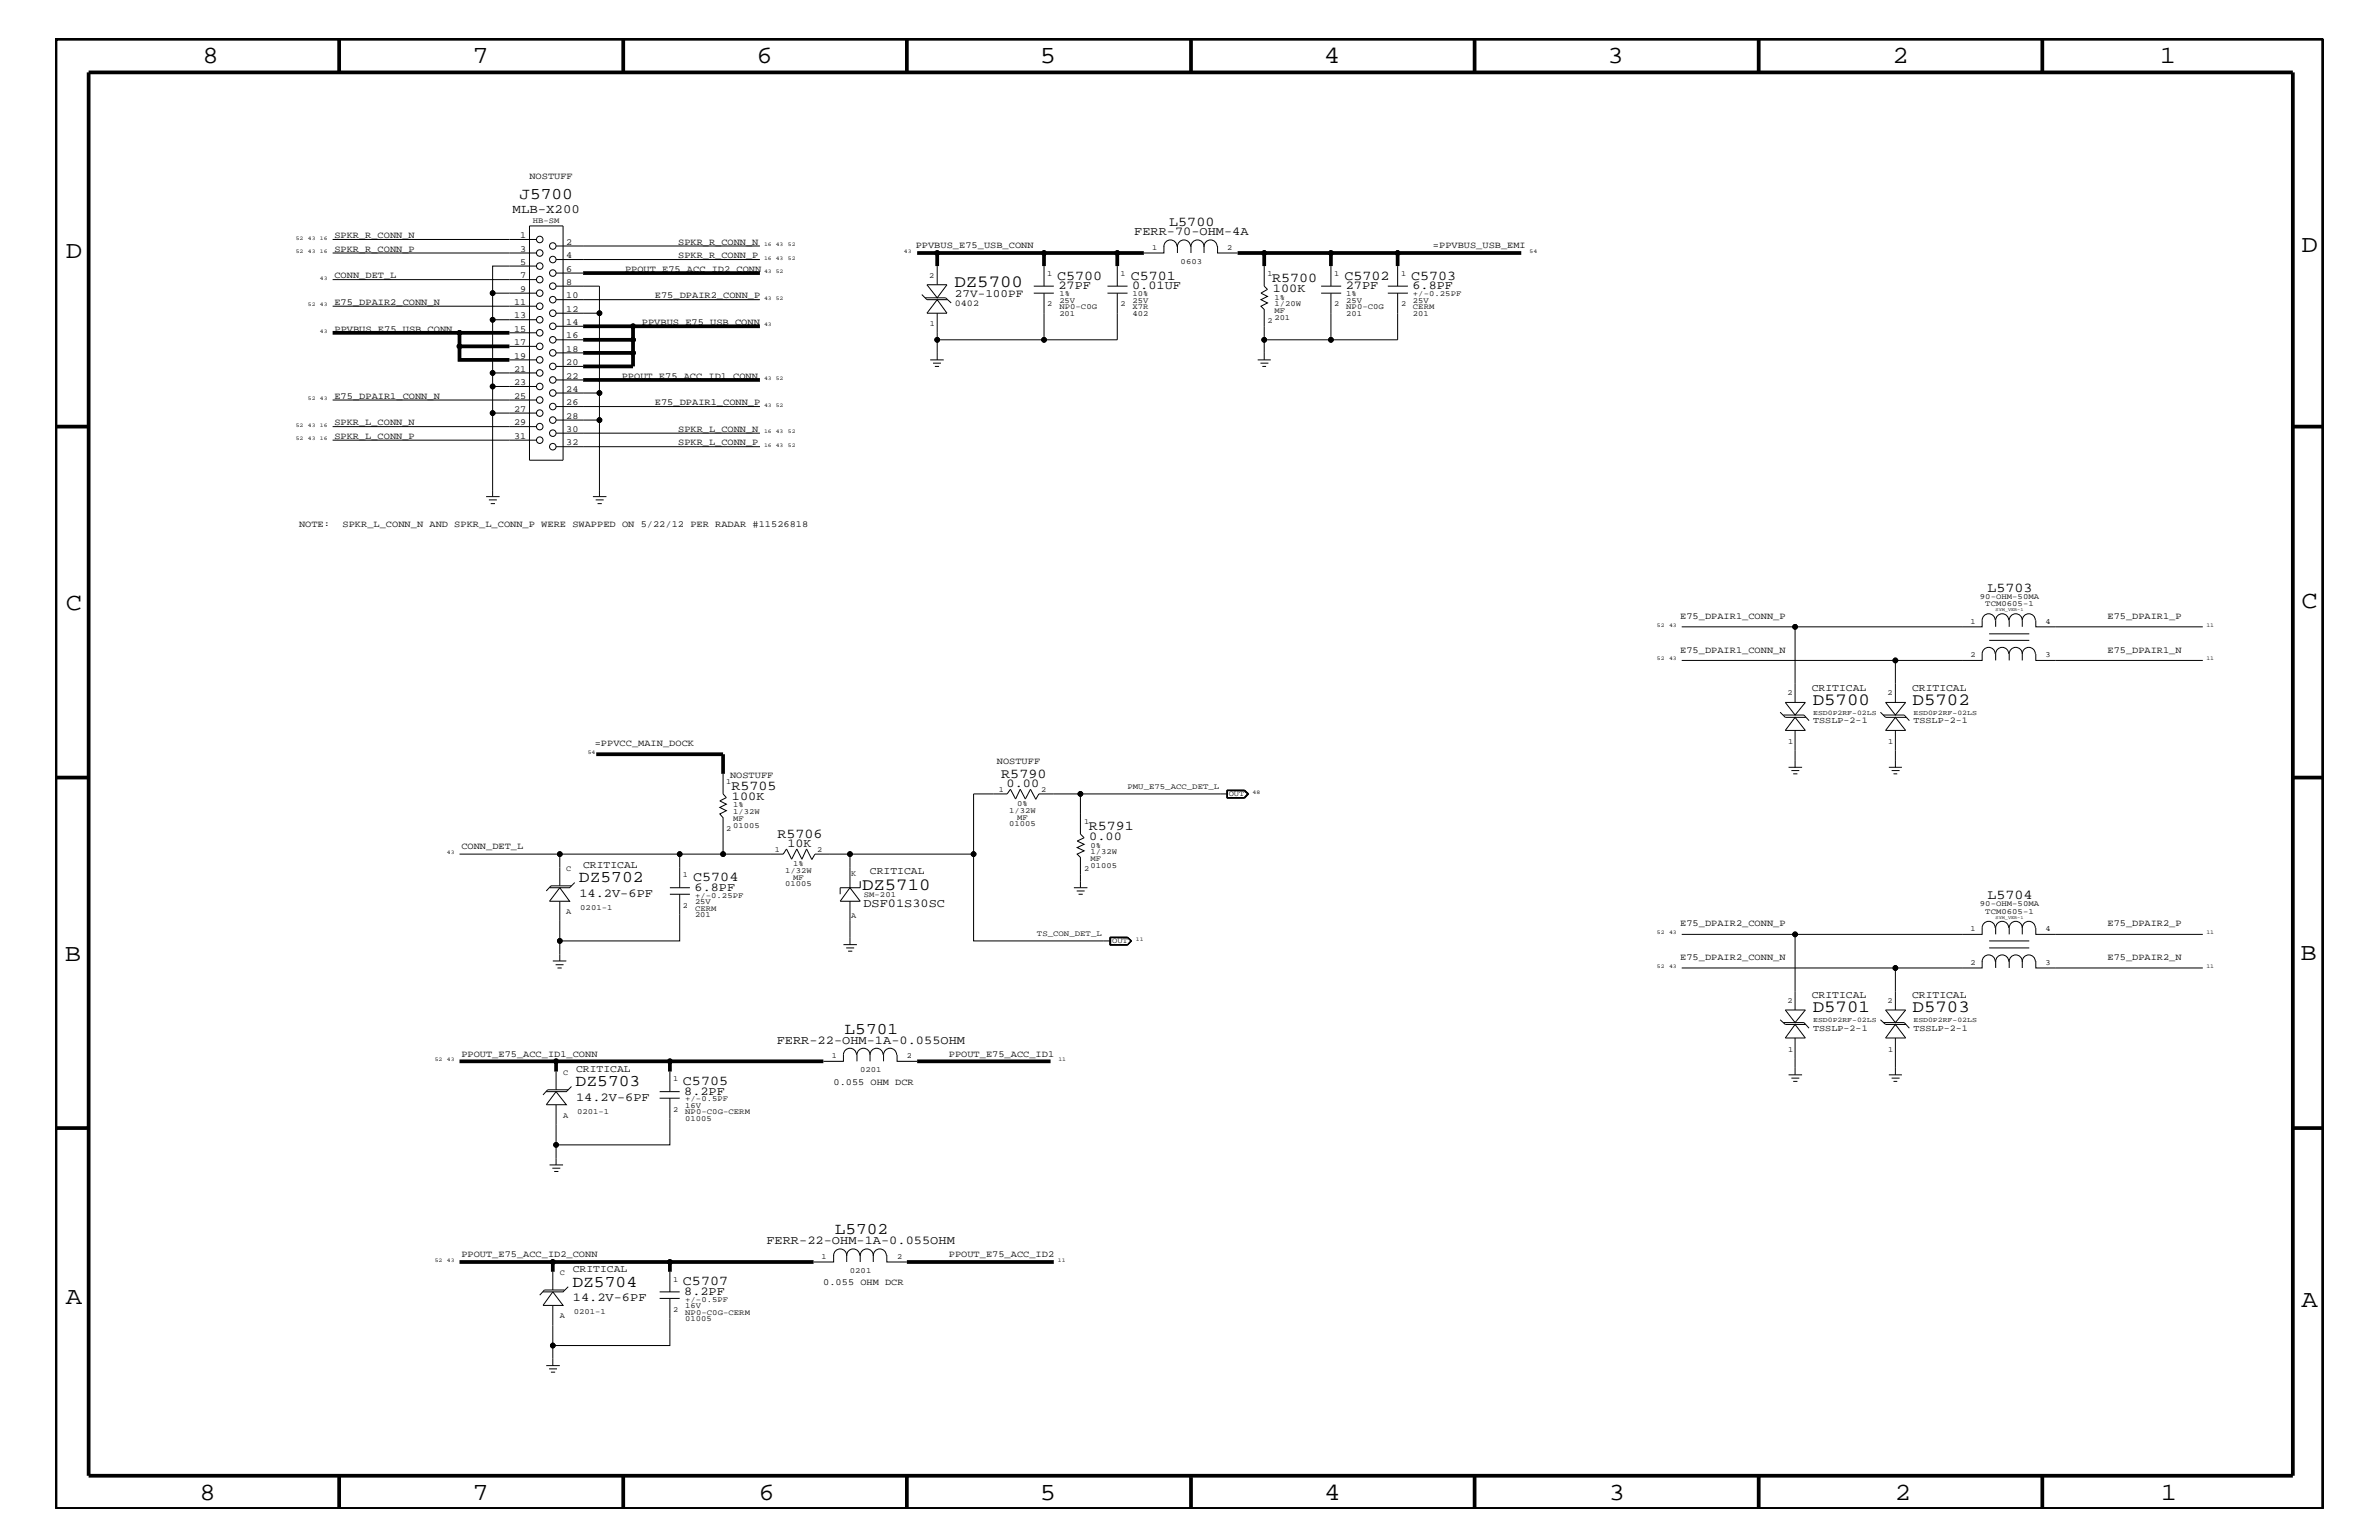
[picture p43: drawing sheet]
<svg xmlns="http://www.w3.org/2000/svg" width="432mm" height="279mm" viewBox="0 0 432 279" stroke-linecap="round" stroke-linejoin="round" font-family="sans-serif">
<defs><g id="words">
<g font-size="4.5">
<text x="36.7" y="11.5">8</text>
<text x="85.8" y="11.5">7</text>
<text x="137.3" y="11.5">6</text>
<text x="188.7" y="11.5">5</text>
<text x="240.3" y="11.5">4</text>
<text x="291.8" y="11.5">3</text>
<text x="343.5" y="11.5">2</text>
<text x="392" y="11.5">1</text>
<text x="11.9" y="46.8">D</text>
<text x="417.7" y="45.7">D</text>
<text x="11.9" y="110.6">C</text>
<text x="417.7" y="110.3">C</text>
<text x="11.8" y="174.3">B</text>
<text x="417.6" y="174.2">B</text>
<text x="11.9" y="236.7">A</text>
<text x="417.7" y="237.1">A</text>
<text x="36.2" y="272.1">8</text>
<text x="85.8" y="272.1">7</text>
<text x="137.7" y="272.1">6</text>
<text x="188.7" y="272.1">5</text>
<text x="240.4" y="272.1">4</text>
<text x="292" y="272.1">3</text>
<text x="343.9" y="272.1">2</text>
<text x="392.2" y="272.1">1</text>
</g>
<g font-size="3.1">
<text x="173.2" y="52.1">DZ5700</text>
<text x="329" y="127.9">D5700</text>
<text x="347.1" y="127.9">D5702</text>
<text x="156.5" y="161.4">DZ5710</text>
<text x="329" y="183.6">D5701</text>
<text x="347.1" y="183.6">D5703</text>
</g>
<g font-size="3">
<text x="94.3" y="36.2">J5700</text>
<text x="105.1" y="160">DZ5702</text>
<text x="153.3" y="187.6">L5701</text>
<text x="104.5" y="197">DZ5703</text>
<text x="151.5" y="224">L5702</text>
<text x="103.9" y="233.5">DZ5704</text>
</g>
<g font-size="2.5">
<text x="212.2" y="40.9">L5700</text>
<text x="191.9" y="50.7">C5700</text>
<text x="205.2" y="50.7">C5701</text>
<text x="230.9" y="51.3">R5700</text>
<text x="244" y="50.7">C5702</text>
<text x="256.1" y="50.7">C5703</text>
<text x="360.7" y="107.4">L5703</text>
<text x="132.8" y="143.4">R5705</text>
<text x="181.7" y="141.1">R5790</text>
<text x="141.1" y="152">R5706</text>
<text x="197.6" y="150.7">R5791</text>
<text x="125.8" y="159.9">C5704</text>
<text x="360.7" y="163.1">L5704</text>
<text x="124" y="196.8">C5705</text>
<text x="124" y="233.2">C5707</text>
</g>
<text font-size="2.3" x="93" y="38.6">MLB-X200</text>
<g font-size="2.2">
<text x="205.9" y="42.6">FERR-70-OHM-4A</text>
<text x="192.1" y="52.5">27PF</text>
<text x="205.5" y="52.5">0.01UF</text>
<text x="231.1" y="53">100K</text>
<text x="244.3" y="52.5">27PF</text>
<text x="256.4" y="52.5">6.8PF</text>
<text x="182.7" y="142.8">0.00</text>
<text x="132.8" y="145.1">100K</text>
<text x="142.9" y="153.7">10K</text>
<text x="197.7" y="152.4">0.00</text>
<text x="126.1" y="161.7">6.8PF</text>
<text x="105.2" y="162.8">14.2V-6PF</text>
<text x="156.7" y="164.5">DSF01S30SC</text>
<text x="141" y="189.3">FERR-22-OHM-1A-0.055OHM</text>
<text x="104.6" y="199.7">14.2V-6PF</text>
<text x="124.2" y="198.7">8.2PF</text>
<text x="139.1" y="225.7">FERR-22-OHM-1A-0.055OHM</text>
<text x="104" y="236.1">14.2V-6PF</text>
<text x="124.2" y="235">8.2PF</text>
</g>
<text font-size="2" x="173.3" y="53.9">27V-100PF</text>
<g font-size="1.9">
<text x="328.8" y="125.3">CRITICAL</text>
<text x="347" y="125.3">CRITICAL</text>
<text x="105.8" y="157.4">CRITICAL</text>
<text x="157.9" y="158.6">CRITICAL</text>
<text x="328.8" y="181">CRITICAL</text>
<text x="347" y="181">CRITICAL</text>
<text x="104.6" y="194.4">CRITICAL</text>
<text x="104" y="230.7">CRITICAL</text>
</g>
<g font-size="1.7">
<text x="96.1" y="32.5">NOSTUFF</text>
<text x="60.7" y="43.2">SPKR_R_CONN_N</text>
<text x="60.7" y="45.7">SPKR_R_CONN_P</text>
<text x="94.4" y="45.7">3</text>
<text x="94.4" y="43.2">1</text>
<text x="102.8" y="46.8">4</text>
<text x="102.8" y="44.4">2</text>
<text x="123.1" y="44.4">SPKR_R_CONN_N</text>
<text x="123.1" y="46.8">SPKR_R_CONN_P</text>
<text x="166.2" y="45.1">PPVBUS_E75_USB_CONN</text>
<text x="260.1" y="45.1">=PPVBUS_USB_EMI</text>
<text x="60.7" y="50.5">CONN_DET_L</text>
<text x="94.4" y="52.9">9</text>
<text x="94.4" y="48">5</text>
<text x="94.4" y="50.5">7</text>
<text x="102.8" y="51.7">8</text>
<text x="102.8" y="49.3">6</text>
<text x="113.5" y="49.3">PPOUT_E75_ACC_ID2_CONN</text>
<text x="60.7" y="55.3">E75_DPAIR2_CONN_N</text>
<text x="93.3" y="57.8">13</text>
<text x="93.3" y="55.3">11</text>
<text x="102.8" y="54.1">10</text>
<text x="102.8" y="59">14</text>
<text x="102.8" y="56.6">12</text>
<text x="116.5" y="59">PPVBUS_E75_USB_CONN</text>
<text x="118.9" y="54.1">E75_DPAIR2_CONN_P</text>
<text x="60.7" y="60.2">PPVBUS_E75_USB_CONN</text>
<text x="93.3" y="65.1">19</text>
<text x="93.3" y="62.6">17</text>
<text x="93.3" y="60.2">15</text>
<text x="102.8" y="63.9">18</text>
<text x="102.8" y="61.4">16</text>
<text x="93.3" y="69.9">23</text>
<text x="93.3" y="67.5">21</text>
<text x="102.8" y="68.7">22</text>
<text x="102.8" y="66.2">20</text>
<text x="102.8" y="71.1">24</text>
<text x="112.9" y="68.7">PPOUT_E75_ACC_ID1_CONN</text>
<text x="60.7" y="77.2">SPKR_L_CONN_N</text>
<text x="60.7" y="72.3">E75_DPAIR1_CONN_N</text>
<text x="93.3" y="72.3">25</text>
<text x="93.3" y="74.7">27</text>
<text x="93.3" y="77.2">29</text>
<text x="102.8" y="73.5">26</text>
<text x="102.8" y="76">28</text>
<text x="118.9" y="73.5">E75_DPAIR1_CONN_P</text>
<text x="60.7" y="79.6">SPKR_L_CONN_P</text>
<text x="93.3" y="79.6">31</text>
<text x="102.8" y="80.8">32</text>
<text x="102.8" y="78.3">30</text>
<text x="123.1" y="78.3">SPKR_L_CONN_N</text>
<text x="123.1" y="80.8">SPKR_L_CONN_P</text>
<text x="54.3" y="95.6">NOTE:</text>
<text x="62.2" y="95.6">SPKR_L_CONN_N AND SPKR_L_CONN_P WERE SWAPPED ON 5/22/12 PER RADAR #11526818</text>
<text x="305" y="112.3">E75_DPAIR1_CONN_P</text>
<text x="382.5" y="112.3">E75_DPAIR1_P</text>
<text x="305" y="118.4">E75_DPAIR1_CONN_N</text>
<text x="382.5" y="118.4">E75_DPAIR1_N</text>
<text x="108" y="135.3">=PPVCC_MAIN_DOCK</text>
<text x="132.5" y="141.1">NOSTUFF</text>
<text x="180.9" y="138.6">NOSTUFF</text>
<text x="83.7" y="154.1">CONN_DET_L</text>
<text x="305" y="168.1">E75_DPAIR2_CONN_P</text>
<text x="382.5" y="168.1">E75_DPAIR2_P</text>
<text x="305" y="174.2">E75_DPAIR2_CONN_N</text>
<text x="382.5" y="174.2">E75_DPAIR2_N</text>
<text x="83.7" y="191.7">PPOUT_E75_ACC_ID1_CONN</text>
<text x="172.2" y="191.7">PPOUT_E75_ACC_ID1</text>
<text x="151.3" y="196.8">0.055 OHM DCR</text>
<text x="83.7" y="228.1">PPOUT_E75_ACC_ID2_CONN</text>
<text x="149.4" y="233.2">0.055 OHM DCR</text>
<text x="172.2" y="228.1">PPOUT_E75_ACC_ID2</text>
</g>
<g font-size="1.6">
<text x="173.3" y="55.5">0402</text>
<text x="329.1" y="131.3">TSSLP-2-1</text>
<text x="347.3" y="131.3">TSSLP-2-1</text>
<text x="329.1" y="187">TSSLP-2-1</text>
<text x="347.3" y="187">TSSLP-2-1</text>
</g>
<g font-size="1.4">
<text x="96.7" y="40.4">HB-SM</text>
<text x="209.1" y="45.3">1</text>
<text x="214.3" y="47.9">0603</text>
<text x="222.8" y="45.3">2</text>
<text x="168.7" y="50.4">2</text>
<text x="190.1" y="50.2">1</text>
<text x="192.3" y="53.8">1%</text>
<text x="203.4" y="50.2">1</text>
<text x="205.6" y="53.8">10%</text>
<text x="230" y="50.2">1</text>
<text x="242.1" y="50.2">1</text>
<text x="244.3" y="53.8">1%</text>
<text x="254.3" y="50.2">1</text>
<text x="256.5" y="53.8">+/-0.25PF</text>
<text x="168.7" y="59.2">1</text>
<text x="190.1" y="55.6">2</text>
<text x="192.3" y="56.1">NP0-C0G</text>
<text x="192.3" y="57.3">201</text>
<text x="192.3" y="54.9">25V</text>
<text x="203.4" y="55.6">2</text>
<text x="205.6" y="56.1">X7R</text>
<text x="205.6" y="54.9">25V</text>
<text x="205.6" y="57.3">402</text>
<text x="230" y="58.6">2</text>
<text x="231.3" y="56.8">MF</text>
<text x="231.3" y="54.4">1%</text>
<text x="231.3" y="55.6">1/20W</text>
<text x="231.3" y="58">201</text>
<text x="242.1" y="55.6">2</text>
<text x="244.3" y="56.1">NP0-C0G</text>
<text x="244.3" y="57.3">201</text>
<text x="244.3" y="54.9">25V</text>
<text x="254.3" y="55.6">2</text>
<text x="256.5" y="56.1">CERM</text>
<text x="256.5" y="54.9">25V</text>
<text x="256.5" y="57.3">201</text>
<text x="357.6" y="113.1">1</text>
<text x="359.4" y="108.7">90-OHM-50MA</text>
<text x="360.3" y="110">TCM0605-1</text>
<text x="371.3" y="113.1">4</text>
<text x="357.6" y="119.2">2</text>
<text x="371.3" y="119.2">3</text>
<text x="324.4" y="126.2">2</text>
<text x="342.6" y="126.2">2</text>
<text x="324.5" y="135">1</text>
<text x="342.7" y="135">1</text>
<text x="131.8" y="142.3">1</text>
<text x="181.3" y="143.7">1</text>
<text x="189" y="143.7">2</text>
<text x="204.6" y="143.2">PMU_E75_ACC_DET_L</text>
<text x="133.1" y="146.5">1%</text>
<text x="133.1" y="149">MF</text>
<text x="133.1" y="147.7">1/32W</text>
<text x="183.2" y="147.5">1/32W</text>
<text x="183.2" y="149.9">01005</text>
<text x="184.6" y="146.2">0%</text>
<text x="184.6" y="148.7">MF</text>
<text x="196.8" y="149.5">1</text>
<text x="223" y="144.5">OUT</text>
<text x="131.8" y="150.7">2</text>
<text x="133.1" y="150.1">01005</text>
<text x="140.6" y="154.6">1</text>
<text x="148.3" y="154.6">2</text>
<text x="198" y="153.8">0%</text>
<text x="198" y="155">1/32W</text>
<text x="102.8" y="158">C</text>
<text x="124" y="159.2">1</text>
<text x="142.5" y="160.8">01005</text>
<text x="142.5" y="158.4">1/32W</text>
<text x="144" y="157.2">1%</text>
<text x="144" y="159.6">MF</text>
<text x="154.5" y="158.9">K</text>
<text x="196.8" y="158">2</text>
<text x="198" y="156.2">MF</text>
<text x="198" y="157.4">01005</text>
<text x="102.8" y="165.9">A</text>
<text x="105.3" y="165">0201-1</text>
<text x="124" y="164.7">2</text>
<text x="126.1" y="163.9">25V</text>
<text x="126.1" y="166.4">201</text>
<text x="126.2" y="162.8">+/-0.25PF</text>
<text x="126.2" y="165.2">CERM</text>
<text x="154.5" y="166.5">A</text>
<text x="156.8" y="162.8">SM-201</text>
<text x="359.4" y="164.5">90-OHM-50MA</text>
<text x="360.3" y="165.8">TCM0605-1</text>
<text x="188.2" y="169.9">TS_CON_DET_L</text>
<text x="201.8" y="171.1">OUT</text>
<text x="357.6" y="168.9">1</text>
<text x="371.3" y="168.9">4</text>
<text x="357.6" y="175">2</text>
<text x="371.3" y="175">3</text>
<text x="324.4" y="181.9">2</text>
<text x="342.6" y="181.9">2</text>
<text x="151" y="192">1</text>
<text x="164.6" y="192">2</text>
<text x="324.5" y="190.8">1</text>
<text x="342.7" y="190.8">1</text>
<text x="102.2" y="195">C</text>
<text x="122.2" y="196.2">1</text>
<text x="156.1" y="194.5">0201</text>
<text x="102.2" y="202.9">A</text>
<text x="104.7" y="202">0201-1</text>
<text x="122.2" y="201.7">2</text>
<text x="124.4" y="203.4">01005</text>
<text x="124.4" y="202.1">NP0-C0G-CERM</text>
<text x="124.4" y="199.8">+/-0.5PF</text>
<text x="124.4" y="200.9">16V</text>
<text x="101.6" y="231.3">C</text>
<text x="122.2" y="232.6">1</text>
<text x="149.1" y="228.4">1</text>
<text x="154.3" y="230.9">0201</text>
<text x="162.8" y="228.4">2</text>
<text x="101.6" y="239.2">A</text>
<text x="104.1" y="238.4">0201-1</text>
<text x="122.2" y="238">2</text>
<text x="124.4" y="239.7">01005</text>
<text x="124.4" y="238.5">NP0-C0G-CERM</text>
<text x="124.4" y="236.2">+/-0.5PF</text>
<text x="124.4" y="237.3">16V</text>
</g>
<g font-size="1.3">
<text x="329.1" y="129.7">ESD0P2RF-02LS</text>
<text x="347.3" y="129.7">ESD0P2RF-02LS</text>
<text x="329.1" y="185.4">ESD0P2RF-02LS</text>
<text x="347.3" y="185.4">ESD0P2RF-02LS</text>
</g>
<g font-size="1">
<text x="53.7" y="43.5">52</text>
<text x="53.7" y="45.9">52</text>
<text x="55.9" y="43.5">43</text>
<text x="55.9" y="45.9">43</text>
<text x="58.1" y="43.5">16</text>
<text x="58.1" y="45.9">16</text>
<text x="138.7" y="44.6">16 43</text>
<text x="138.7" y="47.1">16 43</text>
<text x="143" y="44.6">52</text>
<text x="143" y="47.1">52</text>
<text x="164.1" y="45.9">43</text>
<text x="277.6" y="45.9">54</text>
<text x="58.1" y="50.7">43</text>
<text x="138.7" y="49.6">43 52</text>
<text x="55.9" y="55.6">52</text>
<text x="58.1" y="55.6">43</text>
<text x="138.7" y="59.2">43</text>
<text x="138.7" y="54.4">43 52</text>
<text x="58.1" y="60.4">43</text>
<text x="138.7" y="68.9">43 52</text>
<text x="53.7" y="77.4">52</text>
<text x="55.9" y="77.4">43</text>
<text x="55.9" y="72.6">52</text>
<text x="58.1" y="77.4">16</text>
<text x="58.1" y="72.6">43</text>
<text x="138.7" y="73.8">43 52</text>
<text x="53.7" y="79.9">52</text>
<text x="55.9" y="79.9">43</text>
<text x="58.1" y="79.9">16</text>
<text x="138.7" y="78.6">16 43</text>
<text x="138.7" y="81.1">16 43</text>
<text x="143" y="78.6">52</text>
<text x="143" y="81.1">52</text>
<text x="300.7" y="113.7">52</text>
<text x="302.9" y="113.7">43</text>
<text x="400.5" y="113.7">11</text>
<text x="300.7" y="119.8">52</text>
<text x="302.9" y="119.8">43</text>
<text x="400.5" y="119.8">11</text>
<text x="106.7" y="136.8">54</text>
<text x="227.3" y="144">48</text>
<text x="81.1" y="155">43</text>
<text x="206.2" y="170.7">11</text>
<text x="300.7" y="169.5">52</text>
<text x="302.9" y="169.5">43</text>
<text x="400.5" y="169.5">11</text>
<text x="300.7" y="175.6">52</text>
<text x="302.9" y="175.6">43</text>
<text x="400.5" y="175.6">11</text>
<text x="78.9" y="192.6">52</text>
<text x="81.1" y="192.6">43</text>
<text x="192.1" y="192.6">11</text>
<text x="78.9" y="229">52</text>
<text x="81.1" y="229">43</text>
<text x="192" y="229">11</text>
</g>
<g font-size=".8">
<text x="362.2" y="110.9">SYM_VER-1</text>
<text x="362.2" y="166.7">SYM_VER-1</text>
</g>
</g></defs>
<g fill="none" stroke="#000" stroke-width=".18">
<path d="M60.4 55.6h36.9M60.4 50.7h36.9M60.4 45.9h36.9M60.4 43.4h36.9M89.4 53.2v4.8M96.1 41h6.1v42.5h-6.1zM97.3 58h-7.9v9.7h7.9M97.3 48.3h-7.9v4.9h7.9M100.9 56.8h7.9v19.4M100.9 54.4h37M100.9 51.9h7.9v4.9M100.9 47.1h37"/>
<path d="M100.9 59.2h4.9M100.9 49.5h4.9M100.9 44.6h37M167.3 53.4l.9 1h3.8M167.9 54h3.7l1 1M168.2 51.7h3.7l-1.8 2.3zM170.1 48.3v3.4M170.1 54.4l1.8 2.4h-3.7zM187.6 51.9h3.7M187.6 53.2h3.7M189.5 53.2v8.5h-19.4v-4.9M189.5 48.3v3.6"/>
<path d="M201 53.2h3.7M201 51.9h3.7M202.8 48.3v3.6M202.8 53.2v8.5h-13.3M211.3 44.7a1.19 1.19 0 0 1 1.1-1.2 1.19 1.19 0 0 1 1.2 1.2M211.3 44.6v1.3h-3.7M213.7 44.7a1.19 1.19 0 0 1 1.2-1.2 1.19 1.19 0 0 1 1.2 1.2M213.7 44.6v1.3M216.2 44.6v1.3M216.2 44.7a1.19 1.19 0 0 1 1.2-1.2 1.19 1.19 0 0 1 1.1 1.2 1.19 1.19 0 0 1 1.2-1.2 1.19 1.19 0 0 1 1.2 1.2M218.5 44.6v1.3M221 44.6v1.3h3.6"/>
<path d="M229.5 48.3v3.6l.6 .6-1.2 .7 1.2 .6-1.2 .6 1.2 .6-1.2 .6 .6 .5v5.6h12.1v-8.5M239.8 51.9h3.6M239.8 53.2h3.6M241.6 48.3v3.6M251.9 53.2h3.6M251.9 51.9h3.6M253.7 48.3v3.6M253.7 53.2v8.5h-12.1M60.4 72.6h36.9M60.4 77.4h36.9M60.4 79.9h36.9M89.4 67.7v2.4"/>
<path d="M89.4 74.9v15.2M92.5 65.3h4.8M92.5 62.8h4.8M92.5 60.4h4.8M97.3 70.1h-7.9v4.8h7.9M100.9 76.2h7.9v13.9M100.9 78.6h37M100.9 73.8h37M100.9 66.5h4.9M100.9 64h4.9M100.9 68.9h4.9M100.9 71.3h7.9"/>
<path d="M100.9 61.7h4.9M168.8 65.3h2.5M169.3 65.9h1.5M169.7 66.5h.7M170.1 61.7v3.6M228.3 65.3h2.3M228.8 65.9h1.4M229.1 66.5h.7M229.5 61.7v3.6M88.2 90.1h2.5M88.7 90.7h1.5M89.1 91.4h.7"/>
<path d="M100.9 81h37M107.6 90.1h2.5M108.1 90.7h1.5M108.5 91.4h.7M305.2 113.7h20.6v13.7M305.2 119.8h38.8v7.6M361 116.2h7.3M361 115h7.3M362.1 112.5a1.19 1.19 0 0 0-1.1-1.1 1.19 1.19 0 0 0-1.2 1.1v1.2h-34M362.1 118.6a1.19 1.19 0 0 0-1.1-1.1 1.19 1.19 0 0 0-1.2 1.1v1.2h-15.8M364.6 118.6a1.19 1.19 0 0 0-1.2-1.1 1.19 1.19 0 0 0-1.2 1.1v1.2M364.6 112.5a1.19 1.19 0 0 0-1.2-1.1 1.19 1.19 0 0 0-1.2 1.1v1.2"/>
<path d="M367.1 118.6a1.19 1.19 0 0 1 1.1-1.1 1.19 1.19 0 0 1 1.2 1.1M367.1 112.5a1.19 1.19 0 0 1 1.1-1.1 1.19 1.19 0 0 1 1.2 1.1M367.1 118.6a1.19 1.19 0 0 0-1.2-1.1 1.19 1.19 0 0 0-1.2 1.1v1.2M367.1 112.5a1.19 1.19 0 0 0-1.2-1.1 1.19 1.19 0 0 0-1.2 1.1v1.2M367.1 112.5v1.2M367.1 118.6v1.2M369.5 112.5v1.2h30.3M369.5 118.6v1.2h30.3M323.1 129.2l.9 1h3.8M323.7 129.7h3.7l1 1M324 127.4h3.7l-1.9 2.3zM324.6 139.2h2.5"/>
<path d="M325.1 139.8h1.5M325.8 132.5v6.7M325.8 130.2l1.9 2.3h-3.7zM341.3 129.2l.9 1h3.8M341.8 129.7h3.8l1 1M342.2 127.4h3.7l-1.9 2.3zM342.8 139.2h2.4M343.3 139.8h1.5M344 130.2l1.9 2.3h-3.7zM344 132.5v6.7M83.4 155h18.2M123.4 155h-21.8v5.7"/>
<path d="M131.2 155h-7.8v6.1M131.2 140.4v3.6l.6 .7-1.2 .6 1.2 .6-1.2 .6 1.2 .6-1.2 .6 .6 .7v6.6h11l.6-1 .9 1.9 .9-1.9 1 1.9 .8-1.9 .9 1.9M147.3 156l.6-1h6.4v6.1l1.8 2.4h-3.6l1.8-2.4M154.3 155h22.4M156.1 159.9v1.2h-3.6v1.1M176.7 155v15.7h24.9M188 145l-1-1.8-.9 1.8-.9-1.8-.9 1.8-.9-1.8-.6 .8h-6.1v11M196.1 144h-7.5l-.6 1.1M222.8 144h-26.7v7.3l.7 .7-1.3 .6 1.3 .6-1.3 .6 1.3 .6-1.3 .6 .6 .6v5.5M225.8 143.4l.7 .6-.7 .7M225.8 143.4l.6 .6-.6 .7M225.8 143.4h-3v1.3h3"/>
<path d="M225.9 143.4l.8 .6-.8 .8M225.9 143.4l.7 .6-.7 .8M225.9 143.4h-3.2v1.4h3.2M325.5 140.4h.7M343.7 140.4h.7M100.3 174.4h2.5M100.8 175h1.5M101.2 175.6h.7M101.6 161.1l1.8 2.4h-3.7zM101.6 170.7v3.7M103.7 160.7h-3.7l-.8 .9M104.3 160.1l-.9 1h-3.7"/>
<path d="M121.6 161.1h3.6M121.6 162.2h3.6M123.4 162.2v8.5h-21.8v-7.2M153.1 171.4h2.4M153.6 172h1.4M153.9 172.6h.8M154.3 163.5v7.9M194.9 161.1h2.5M195.4 161.6h1.5M195.8 162.2h.7M201.5 170.1h3.2M201.5 171.4h3.2"/>
<path d="M201.5 170v1.5M201.6 170.1v1.3M204.7 170h-3.3v1.5h3.3M204.7 170l.7 .7-.7 .8M204.7 170l.6 .7M204.7 170.1l.6 .6M204.7 170.1l.5 .6-.5 .7M205.3 170.7l-.6 .8M205.3 170.7l-.6 .7M305.2 175.6h38.8v7.6M305.2 169.5h20.6v13.7M359.8 174.4a1.19 1.19 0 0 1 1.2-1.2 1.19 1.19 0 0 1 1.1 1.2"/>
<path d="M359.8 174.4v1.2h-15.8M361 172h7.3M361 170.7h7.3M362.1 168.3a1.19 1.19 0 0 0-1.1-1.1 1.19 1.19 0 0 0-1.2 1.1v1.2h-34M362.2 174.4a1.19 1.19 0 0 1 1.2-1.2 1.19 1.19 0 0 1 1.2 1.2M362.2 174.4v1.2M364.6 168.3a1.19 1.19 0 0 0-1.2-1.1 1.19 1.19 0 0 0-1.2 1.1v1.2M364.7 174.4a1.19 1.19 0 0 1 1.2-1.2 1.19 1.19 0 0 1 1.2 1.2 1.19 1.19 0 0 1 1.1-1.2 1.19 1.19 0 0 1 1.2 1.2M364.7 174.4v1.2M367.1 168.3a1.19 1.19 0 0 1 1.1-1.1 1.19 1.19 0 0 1 1.2 1.1M367.1 168.3a1.19 1.19 0 0 0-1.2-1.1 1.19 1.19 0 0 0-1.2 1.1v1.2M367.1 168.3v1.2"/>
<path d="M367.1 174.4v1.2M369.5 168.3v1.2h30.3M369.5 174.4v1.2h30.3M100.9 194.4v3.3M100.9 198.1l1.9 2.3h-3.6zM103.1 197.7h-3.7l-.8 1M103.7 197.1l-.9 1h-3.6M119.7 199.2h3.7M119.7 198.1h3.7M121.6 199.2v8.5h-20.7v-7.3M121.6 194.4v3.7M155.5 191.4a1.19 1.19 0 0 0-1.2-1.2 1.19 1.19 0 0 0-1.2 1.2v1.2h-3.7"/>
<path d="M157.9 191.4a1.19 1.19 0 0 0-1.2-1.2 1.19 1.19 0 0 0-1.2 1.2v1.2M157.9 191.4v1.2M157.9 191.4a1.19 1.19 0 0 1 1.2-1.2 1.19 1.19 0 0 1 1.2 1.2M162.7 191.4a1.19 1.19 0 0 0-1.1-1.2 1.19 1.19 0 0 0-1.2 1.2v1.2M162.8 191.4v1.2h3.7M323.1 185l.9 .9h3.8M323.7 185.5h3.7l1 1M324 183.2h3.7l-1.9 2.3zM324.6 195h2.5M325.1 195.6h1.5M325.5 196.2h.7M325.8 188.3v6.7"/>
<path d="M325.8 185.9l1.9 2.4h-3.7zM341.3 185l.9 .9h3.8M341.8 185.5h3.8l1 1M342.2 183.2h3.7l-1.9 2.3zM342.8 195h2.4M343.3 195.6h1.5M343.7 196.2h.7M344 185.9l1.9 2.4h-3.7zM344 188.3v6.7M99.7 211.4h2.5M100.3 211.9h1.4M100.6 212.5h.8"/>
<path d="M100.9 207.7v3.7M100.3 230.7v3.3M100.3 234.4l1.9 2.4h-3.6zM102.5 234h-3.7l-.8 1M103.1 233.5l-.9 .9h-3.6M119.7 235.6h3.7M119.7 234.4h3.7M121.6 235.6v8.5h-21.3v-7.3M121.6 230.7v3.7M151.3 227.8a1.19 1.19 0 0 1 1.2-1.2 1.19 1.19 0 0 1 1.2 1.2 1.19 1.19 0 0 1 1.2-1.2 1.19 1.19 0 0 1 1.2 1.2M151.3 227.7v1.3h-3.6M153.7 227.7v1.3"/>
<path d="M156.1 227.8a1.19 1.19 0 0 1 1.2-1.2 1.19 1.19 0 0 1 1.2 1.2 1.19 1.19 0 0 1 1.2-1.2 1.19 1.19 0 0 1 1.2 1.2M156.1 227.7v1.3M158.5 227.7v1.3M161 227.7v1.3h3.6M99.2 247.8h2.4M99.7 248.4h1.4M100 248.9h.8M100.3 244.1v3.7"/>
<circle cx="89.4" cy="58" r=".42"/>
<circle cx="89.4" cy="53.2" r=".42"/>
<circle cx="98" cy="45.9" r=".59"/>
<circle cx="98" cy="53.2" r=".59"/>
<circle cx="98" cy="55.6" r=".59"/>
<circle cx="98" cy="58" r=".59"/>
<circle cx="98" cy="43.4" r=".59"/>
<circle cx="98" cy="48.3" r=".59"/>
<circle cx="98" cy="50.7" r=".59"/>
<circle cx="100.3" cy="44.6" r=".59"/>
<circle cx="100.3" cy="47.1" r=".59"/>
<circle cx="100.3" cy="49.5" r=".59"/>
<circle cx="100.3" cy="51.9" r=".59"/>
<circle cx="100.3" cy="56.8" r=".59"/>
<circle cx="100.3" cy="54.4" r=".59"/>
<circle cx="100.3" cy="59.2" r=".59"/>
<circle cx="108.8" cy="56.8" r=".42"/>
<circle cx="114.9" cy="59.2" r=".42"/>
<circle cx="170.1" cy="45.9" r=".42"/>
<circle cx="189.5" cy="45.9" r=".42"/>
<circle cx="202.8" cy="45.9" r=".42"/>
<circle cx="229.5" cy="45.9" r=".42"/>
<circle cx="241.6" cy="45.9" r=".42"/>
<circle cx="253.7" cy="45.9" r=".42"/>
<circle cx="83.4" cy="60.4" r=".42"/>
<circle cx="83.4" cy="62.8" r=".42"/>
<circle cx="89.4" cy="67.7" r=".42"/>
<circle cx="89.4" cy="70.1" r=".42"/>
<circle cx="89.4" cy="74.9" r=".42"/>
<circle cx="98" cy="65.3" r=".59"/>
<circle cx="98" cy="79.9" r=".59"/>
<circle cx="98" cy="62.8" r=".59"/>
<circle cx="98" cy="70.1" r=".59"/>
<circle cx="98" cy="74.9" r=".59"/>
<circle cx="98" cy="77.4" r=".59"/>
<circle cx="98" cy="60.4" r=".59"/>
<circle cx="98" cy="72.6" r=".59"/>
<circle cx="98" cy="67.7" r=".59"/>
<circle cx="100.3" cy="73.8" r=".59"/>
<circle cx="100.3" cy="68.9" r=".59"/>
<circle cx="100.3" cy="66.5" r=".59"/>
<circle cx="100.3" cy="76.2" r=".59"/>
<circle cx="100.3" cy="78.6" r=".59"/>
<circle cx="100.3" cy="71.3" r=".59"/>
<circle cx="100.3" cy="64" r=".59"/>
<circle cx="100.3" cy="61.7" r=".59"/>
<circle cx="108.8" cy="76.2" r=".42"/>
<circle cx="108.8" cy="71.3" r=".42"/>
<circle cx="114.9" cy="64" r=".42"/>
<circle cx="114.9" cy="61.7" r=".42"/>
<circle cx="170.1" cy="61.7" r=".42"/>
<circle cx="189.5" cy="61.7" r=".42"/>
<circle cx="229.5" cy="61.7" r=".42"/>
<circle cx="241.6" cy="61.7" r=".42"/>
<circle cx="100.3" cy="81" r=".59"/>
<circle cx="325.8" cy="113.7" r=".42"/>
<circle cx="344" cy="119.8" r=".42"/>
<circle cx="101.6" cy="155" r=".42"/>
<circle cx="123.4" cy="155" r=".42"/>
<circle cx="131.2" cy="155" r=".42"/>
<circle cx="154.3" cy="155" r=".42"/>
<circle cx="176.7" cy="155" r=".42"/>
<circle cx="196.1" cy="144" r=".42"/>
<circle cx="101.6" cy="170.7" r=".42"/>
<circle cx="325.8" cy="169.5" r=".42"/>
<circle cx="344" cy="175.6" r=".42"/>
<circle cx="100.9" cy="192.6" r=".42"/>
<circle cx="121.6" cy="192.6" r=".42"/>
<circle cx="100.9" cy="207.7" r=".42"/>
<circle cx="100.3" cy="229" r=".42"/>
<circle cx="121.6" cy="229" r=".42"/>
<circle cx="100.3" cy="244.1" r=".42"/>
</g>
<g fill="none" stroke="#000" stroke-width=".68" stroke-linecap="butt">
<path d="M10.1 7h411.6v266.8h-411.6zM16.1 13.1h400.1v254.6h-400.1zM61.6 7v6.1M113.1 7v6.1M164.6 7v6.1M216.2 7v6.1M267.6 7v6.1M319.2 7v6.1M370.7 7v6.1M105.8 59.2h9.1M105.8 49.5h32.1M137.9 59.2h-23v2.5"/>
<path d="M166.5 45.9h3.6M189.5 45.9h-19.4v2.4M202.8 45.9h-13.3v2.4M207.6 45.9h-4.8v2.4M224.6 45.9h4.9M241.6 45.9h-12.1v2.4M253.7 45.9h-12.1v2.4M276.1 45.9h-22.4v2.4M10.1 77.4h6M60.4 60.4h32.1M83.4 60.4v2.4M92.5 62.8h-9.1v2.5h9.1"/>
<path d="M105.8 64h9.1v2.5h-9.1M105.8 61.7h9.1v2.3M105.8 68.9h32.1M416.2 77.4h5.5M108.2 136.8h23v3.6M10.1 141.1h6M416.2 141.1h5.5M83.4 192.6h17.5M121.6 192.6v1.8M149.4 192.6h-48.5v1.8M166.5 192.6h24.2M10.1 204.7h6"/>
<path d="M416.2 204.7h5.5M83.4 229h16.9v1.7M100.3 229h47.4M121.6 229v1.7M164.6 229h26.7M61.6 267.7v6.1M113.1 267.7v6.1M164.6 267.7v6.1M216.2 268v5.8M267.6 267.7v6.1M319.2 267.7v6.1M370.7 267.7v6.1"/>
</g>
<g fill="#000">
<circle cx="89.4" cy="58" r=".42"/>
<circle cx="89.4" cy="53.2" r=".42"/>
<circle cx="108.8" cy="56.8" r=".42"/>
<circle cx="114.9" cy="59.2" r=".42"/>
<circle cx="170.1" cy="45.9" r=".42"/>
<circle cx="189.5" cy="45.9" r=".42"/>
<circle cx="202.8" cy="45.9" r=".42"/>
<circle cx="229.5" cy="45.9" r=".42"/>
<circle cx="241.6" cy="45.9" r=".42"/>
<circle cx="253.7" cy="45.9" r=".42"/>
<circle cx="83.4" cy="60.4" r=".42"/>
<circle cx="83.4" cy="62.8" r=".42"/>
<circle cx="89.4" cy="67.7" r=".42"/>
<circle cx="89.4" cy="70.1" r=".42"/>
<circle cx="89.4" cy="74.9" r=".42"/>
<circle cx="108.8" cy="76.2" r=".42"/>
<circle cx="108.8" cy="71.3" r=".42"/>
<circle cx="114.9" cy="64" r=".42"/>
<circle cx="114.9" cy="61.7" r=".42"/>
<circle cx="170.1" cy="61.7" r=".42"/>
<circle cx="189.5" cy="61.7" r=".42"/>
<circle cx="229.5" cy="61.7" r=".42"/>
<circle cx="241.6" cy="61.7" r=".42"/>
<circle cx="325.8" cy="113.7" r=".42"/>
<circle cx="344" cy="119.8" r=".42"/>
<circle cx="101.6" cy="155" r=".42"/>
<circle cx="123.4" cy="155" r=".42"/>
<circle cx="131.2" cy="155" r=".42"/>
<circle cx="154.3" cy="155" r=".42"/>
<circle cx="176.7" cy="155" r=".42"/>
<circle cx="196.1" cy="144" r=".42"/>
<circle cx="101.6" cy="170.7" r=".42"/>
<circle cx="325.8" cy="169.5" r=".42"/>
<circle cx="344" cy="175.6" r=".42"/>
<circle cx="100.9" cy="192.6" r=".42"/>
<circle cx="121.6" cy="192.6" r=".42"/>
<circle cx="100.9" cy="207.7" r=".42"/>
<circle cx="100.3" cy="229" r=".42"/>
<circle cx="121.6" cy="229" r=".42"/>
<circle cx="100.3" cy="244.1" r=".42"/>
</g>
<use href="#words"/>
</svg>
